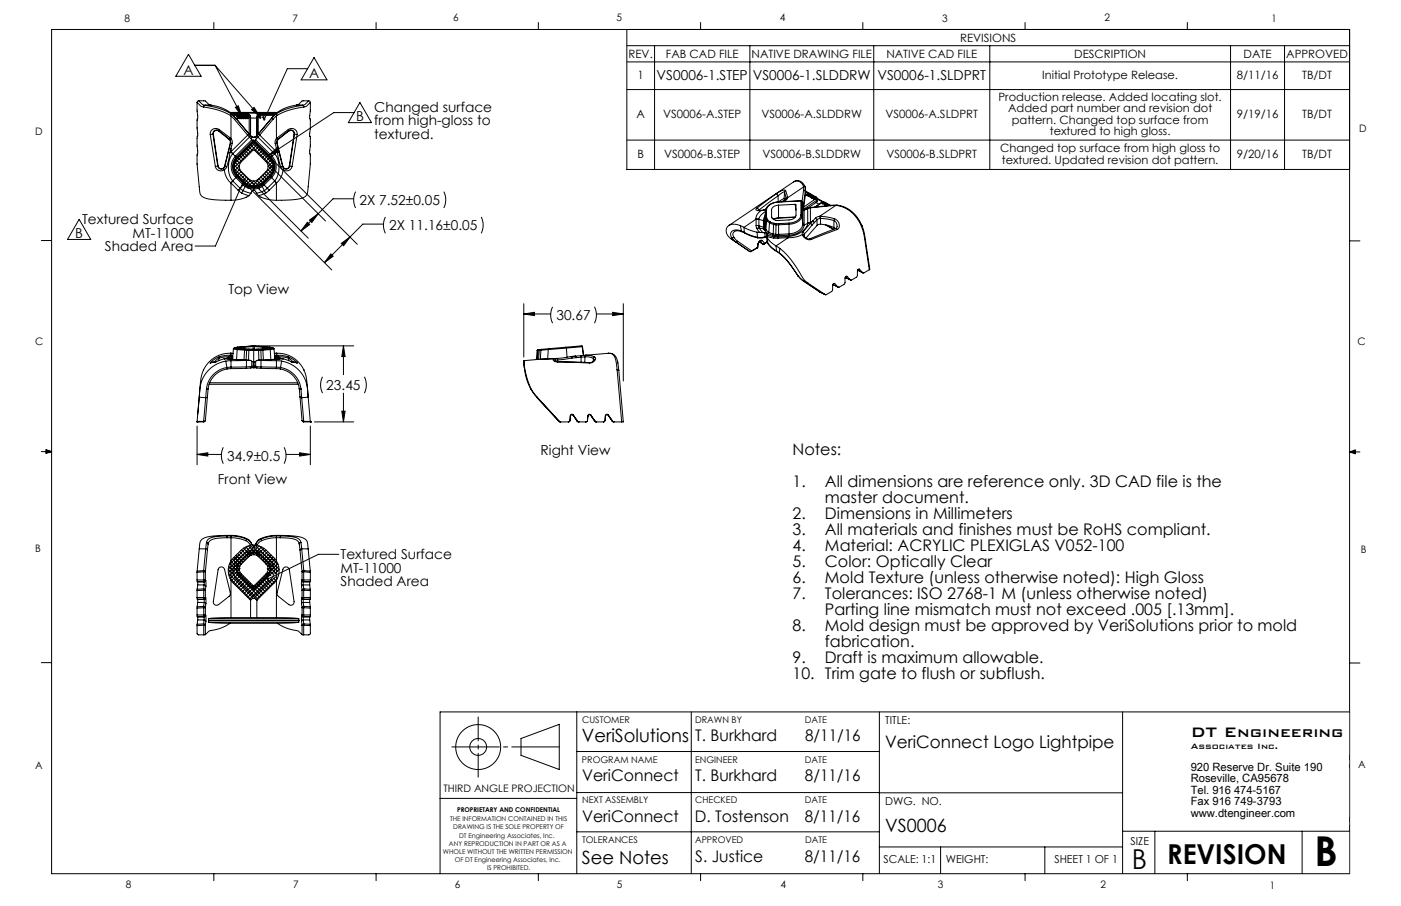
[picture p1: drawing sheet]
<svg xmlns="http://www.w3.org/2000/svg" width="432mm" height="279mm" viewBox="0 0 432 279" stroke-linecap="round" stroke-linejoin="round" font-family="sans-serif">
<defs><g id="words">
<text font-size="12.7" x="405.2" y="267.1">B</text>
<g font-size="8.5">
<text x="348.8" y="268">B</text>
<text x="359.7" y="266.3">REVISION</text>
</g>
<g font-size="5.6">
<text x="367" y="227.2">DT Engineering</text>
<text x="179.3" y="228.9">VeriSolutions</text>
<text x="272.8" y="256.5">VS0006</text>
<text x="179.3" y="266.4">See Notes</text>
</g>
<text font-size="5.3" x="272.8" y="230.8">VeriConnect Logo Lightpipe</text>
<g font-size="4.9">
<text x="244.3" y="140.3">Notes:</text>
<text x="244.3" y="150.2">1.</text>
<text x="254.3" y="150.2">All dimensions are reference only. 3D CAD file is the</text>
<text x="254.3" y="155.2">master document.</text>
<text x="244.3" y="160.1">2.</text>
<text x="254.3" y="160.1">Dimensions in Millimeters</text>
<text x="244.3" y="165">3.</text>
<text x="254.3" y="165">All materials and finishes must be RoHS compliant.</text>
<text x="244.3" y="170">4.</text>
<text x="254.3" y="170">Material: ACRYLIC PLEXIGLAS V052-100</text>
<text x="244.3" y="174.9">5.</text>
<text x="244.3" y="179.9">6.</text>
<text x="254.3" y="174.9">Color: Optically Clear</text>
<text x="254.3" y="179.9">Mold Texture (unless otherwise noted): High Gloss</text>
<text x="244.3" y="184.8">7.</text>
<text x="254.3" y="184.8">Tolerances: ISO 2768-1 M (unless otherwise noted)</text>
<text x="254.3" y="189.7">Parting line mismatch must not exceed .005 [.13mm].</text>
<text x="244.3" y="194.7">8.</text>
<text x="254.3" y="194.7">Mold design must be approved by VeriSolutions prior to mold</text>
<text x="254.3" y="199.6">fabrication.</text>
<text x="244.3" y="204.5">9.</text>
<text x="244.3" y="209.5">10. Trim gate to flush or subflush.</text>
<text x="254.3" y="204.5">Draft is maximum allowable.</text>
<text x="214.3" y="228.4">T. Burkhard</text>
<text x="248.1" y="228.4">8/11/16</text>
<text x="179.4" y="240.9">VeriConnect</text>
<text x="214.2" y="240.9">T. Burkhard</text>
<text x="248.1" y="240.9">8/11/16</text>
<text x="179.4" y="253.6">VeriConnect</text>
<text x="214.2" y="253.6">D. Tostenson</text>
<text x="248" y="253.6">8/11/16</text>
<text x="214.3" y="265.9">S. Justice</text>
<text x="248" y="265.9">8/11/16</text>
</g>
<g font-size="4.2">
<text x="56.5" y="23">A</text>
<text x="95.3" y="24.1">A</text>
<text x="202.4" y="24.6">VS0006-1.STEP</text>
<text x="232" y="24.6">VS0006-1.SLDDRW</text>
<text x="270.4" y="24.6">VS0006-1.SLDPRT</text>
<text x="115.3" y="34.5">Changed surface</text>
<text x="109.8" y="37.3">B</text>
<text x="115.3" y="38.7">from high-gloss to</text>
<text x="115.3" y="42.8">textured.</text>
<text x="110.8" y="63.2">2X 7.52±0.05</text>
<text x="25.3" y="69.1">Textured Surface</text>
<text x="120" y="71">2X 11.16±0.05</text>
<text x="23.2" y="73.3">B</text>
<text x="32.3" y="77.5">Shaded Area</text>
<text x="40.8" y="73.3">MT-11000</text>
<text x="70.4" y="90.7">Top View</text>
<text x="171.5" y="98.7">30.67</text>
<text x="100.6" y="120.3">23.45</text>
<text x="70" y="142.1">34.9±0.5</text>
<text x="166.6" y="140.2">Right View</text>
<text x="67.2" y="149.3">Front View</text>
<text x="104.9" y="172.5">Textured Surface</text>
<text x="104.9" y="176.7">MT-11000</text>
<text x="104.9" y="180.9">Shaded Area</text>
</g>
<g font-size="3.5">
<text x="193.7" y="17.9">REV.</text>
<text x="205.2" y="17.9">FAB CAD FILE</text>
<text x="231.6" y="17.9">NATIVE DRAWING FILE</text>
<text x="273.2" y="17.9">NATIVE CAD FILE</text>
<text x="295.9" y="12.9">REVISIONS</text>
<text x="331.1" y="17.9">DESCRIPTION</text>
<text x="383.3" y="17.9">DATE</text>
<text x="396.4" y="17.9">APPROVED</text>
<text x="196.5" y="24.4">1</text>
<text x="321.2" y="24.4">Initial Prototype Release.</text>
<text x="381.2" y="24.4">8/11/16</text>
<text x="401.3" y="24.4">TB/DT</text>
<text x="307.8" y="31.1">Production release. Added locating slot.</text>
<text x="310.7" y="34.6">Added part number and revision dot</text>
<text x="196.2" y="36.4">A</text>
<text x="204.4" y="36.4">VS0006-A.STEP</text>
<text x="234.7" y="36.4">VS0006-A.SLDDRW</text>
<text x="272.9" y="36.4">VS0006-A.SLDPRT</text>
<text x="311.9" y="38.2">pattern. Changed top surface from</text>
<text x="323.6" y="41.7">textured to high gloss.</text>
<text x="381.2" y="36.4">9/19/16</text>
<text x="401.3" y="36.4">TB/DT</text>
<text x="308.2" y="47">Changed top surface from high gloss to</text>
<text x="196.5" y="48.7">B</text>
<text x="204.7" y="48.7">VS0006-B.STEP</text>
<text x="235" y="48.7">VS0006-B.SLDDRW</text>
<text x="273.2" y="48.7">VS0006-B.SLDPRT</text>
<text x="308.8" y="50.5">textured. Updated revision dot pattern.</text>
<text x="381.2" y="48.7">9/20/16</text>
<text x="401.3" y="48.7">TB/DT</text>
<text x="367" y="237.7">920 Reserve Dr. Suite 190</text>
<text x="367" y="241.2">Roseville, CA95678</text>
<text x="367" y="244.8">Tel. 916 474-5167</text>
<text x="367" y="248.3">Fax 916 749-3793</text>
<text x="367" y="251.8">www.dtengineer.com</text>
</g>
<g font-size="3.4">
<text x="272.8" y="223.3">TITLE:</text>
<text x="272.8" y="248.2">DWG. NO.</text>
<text x="348.4" y="260.7">SIZE</text>
<text x="272.3" y="266.2">SCALE: 1:1</text>
<text x="291.5" y="266.2">WEIGHT:</text>
<text x="325" y="266.2">SHEET 1 OF 1</text>
</g>
<g font-size="3.2">
<text x="38.3" y="6.7">8</text>
<text x="90.2" y="6.7">7</text>
<text x="139.7" y="6.5">6</text>
<text x="190" y="6.5">5</text>
<text x="240.4" y="6.5">4</text>
<text x="290.4" y="6.7">3</text>
<text x="340.4" y="6.5">2</text>
<text x="391.9" y="6.7">1</text>
<text x="10.9" y="41.6">D</text>
<text x="418.9" y="40.7">D</text>
<text x="10.9" y="106.3">C</text>
<text x="418.4" y="106.4">C</text>
<text x="10.8" y="170.2">B</text>
<text x="419.4" y="170.6">B</text>
<text x="367" y="231">Associates Inc.</text>
<text x="10.8" y="237.2">A</text>
<text x="418.6" y="236.8">A</text>
<text x="136.7" y="244.3">THIRD ANGLE PROJECTION</text>
<text x="38.8" y="273.8">8</text>
<text x="90.4" y="273.8">7</text>
<text x="140.2" y="273.8">6</text>
<text x="190.1" y="273.9">5</text>
<text x="240.5" y="273.8">4</text>
<text x="289" y="273.9">3</text>
<text x="339.1" y="273.8">2</text>
<text x="391.4" y="274.1">1</text>
</g>
<g font-size="2.8">
<text x="179.4" y="222.9">CUSTOMER</text>
<text x="214.2" y="222.9">DRAWN BY</text>
<text x="248.1" y="222.9">DATE</text>
<text x="179.3" y="235.2">PROGRAM NAME</text>
<text x="214.3" y="235.2">ENGINEER</text>
<text x="248.1" y="235.2">DATE</text>
<text x="179.4" y="247.6">NEXT ASSEMBLY</text>
<text x="214.3" y="247.6">CHECKED</text>
<text x="248.1" y="247.6">DATE</text>
<text x="179.4" y="259.8">TOLERANCES</text>
<text x="214.2" y="259.9">APPROVED</text>
<text x="248.1" y="259.9">DATE</text>
</g>
<g font-size="2">
<text x="140.9" y="250.6">PROPRIETARY AND CONFIDENTIAL</text>
<text x="138.7" y="253.3">THE INFORMATION CONTAINED IN THIS</text>
<text x="139.7" y="255.8">DRAWING IS THE SOLE PROPERTY OF</text>
<text x="136.5" y="263.4">WHOLE WITHOUT THE WRITTEN PERMISSION</text>
<text x="138.4" y="260.9">ANY REPRODUCTION IN PART OR AS A</text>
<text x="141.5" y="258.3">DT Engineering Associates, Inc.</text>
<text x="140.2" y="265.9">OF DT Engineering Associates, Inc.</text>
<text x="150.1" y="268.4">IS PROHIBITED.</text>
</g>
</g></defs>
<g fill="none" stroke="#000" stroke-width=".31">
<path d="M15.9 9.1h400.1v260.3h-400.1zM58.1 16.8l3.9 6.7h-7.8zM65.9 6.9v2.2M96.8 17.7l4 6.9h-8zM115.9 6.9v2.2M165.9 6.9v2.2M193.2 14.1h222.8M193.2 19.1h222.8M193.2 9.1v43.2h222.8M201.7 14.1v38.2M215.9 6.9v2.2M231.1 14.1v38.2"/>
<path d="M265.9 6.9v2.2M269.3 14.1v38.2M305.1 14.1v38.2M315.9 6.9v2.2M365.9 6.9v2.2M379.3 14.1v38.2M395.9 14.1v38.2M60 20.1h6.3M60.7 31.6l.2 4.5-.2 1.1 .2 4.3-.2 1.1 .2 4.3-.2 3.6 .6 5.5a8.1 8.1 0 0 0 .9 4.5 14.7 14.7 0 0 0 7.8 1.3h1.2M60.7 31.6a2.96 2.96 0 0 0 2 1.4M61.2 31.1l1.2 1.2 .8 .2M61.2 31.1l-.5 .5"/>
<path d="M61.2 31.1h2.1l1.1 1.1 .6 .2M62.7 33l1 .2a21.3 21.3 0 0 1 7.4 2.4M63.2 32.5l1 .1a20 20 0 0 1 7 2.5M63.2 32.5l-.5 .5M65 32.4l3.4 .9 2.5 1.4M65 32.4l-1.8 .1M66.3 20.1l8.2 15.7M66.3 20.1l13.8 15.9M67.5 40l3.5 2.5M67.5 40a1.71 1.71 0 0 0-1.8-.2 1.71 1.71 0 0 0-.9 1.7M67.5 40l-.1 .3M70.9 34.7h14.6"/>
<path d="M70.9 34.7l.3 .2M71.1 35.6l.1 .2M71.2 35.8l1.1 1M71.2 34.9l.3 .3M71.2 34.9v.2M71.2 35.8v6.9M71.2 35.1h.1M71.2 34.9h14M71.2 35.1l-.1 .5M71.2 35.1l1.5 1.4M71.5 35.2l.4 .4M71.9 35.6l.8 .8"/>
<path d="M71.9 35.6h4.3M72.3 36.8l4 4.9M72.5 33.1l.9-.5 1.1 3.2zM72.7 36.5l-.4 .3M72.7 36.5l4 4.8M72.7 36.4v.1M72.7 36.4l4.1 4.9M73 35.8l.3 .6 .3-.6-.3 .8zM73.3 36.6h.1M73.8 35.8l.4 .1h-.4l.4 .4-.2 .3-.3-.2h.4zM75 35.9a.34 .34 0 0 1 .4 .3 .34 .34 0 0 1-.5 .3zM75.6 35.9a.34 .34 0 0 1 .4 .3 .34 .34 0 0 1-.5 .3z"/>
<path d="M76.2 35.2a1 1 0 0 1 1 1M76.2 35.6l.4 .1 .2 .5M76.2 35.2v.4M76.2 35.1a1 1 0 0 1 1 1M76.2 35.1l-4.7 .1M76.2 35.1v.1M76.5 35.8l-.3 .3a.26 .26 0 0 0 0 .4 .26 .26 0 0 0 .4 0l-.3-.4M76.8 36.2v5.1M77.2 36.2h-.4M77.2 36.1v5.7M77.2 36.1v.1M77.2 36.4h2"/>
<path d="M77.5 33.8l.8-.7 1.8 2.9zM79.2 36.1v.1M79.2 36.1v5.6M79.2 36.2h.4M79.2 36.2v5.6M79.6 36.2v5.1M80.2 35.1a1 1 0 0 0-1 1M80.2 35.1l4.7 .1M80.2 35.1v.1M80.2 35.6l-.4 .1-.2 .5M80.2 35.2a1 1 0 0 0-1 1M80.2 35.2v.4"/>
<path d="M80.2 35.6h4.3M83.7 36.5l.4 .3M83.7 36.5l-4 4.8M83.7 36.4v.1M83.7 36.4l-4.1 4.9M84.1 36.8l-4 4.9M84.5 35.6l-.8 .8M84.9 35.1v.1M84.9 35.2l-.4 .4M85.2 35.1l.1 .5M85.2 35.1l-1.5 1.4M85.2 35.8l-1.1 1"/>
<path d="M85.2 34.9l-.3 .2M85.2 34.9v.2M85.2 35.8v6.9M85.3 35.6l-.1 .2M85.5 34.7l-.3 .2M88.8 40a1.71 1.71 0 0 1 1.9-.2 1.71 1.71 0 0 1 .9 1.7M88.8 40l-3.4 2.5M88.8 40l.2 .3M91.4 32.4l1.8 .1M91.4 32.4l-3.4 .9-2.5 1.4M93.2 32.5l-1 .1a19.4 19.4 0 0 0-7 2.5M93.2 32.5l.4 .5"/>
<path d="M93.6 33l-.9 .2a21.3 21.3 0 0 0-7.4 2.4M94.8 21.2h-6.2l-7.2 15.7M95.1 31.1l-1.1 1.2-.8 .2M95.1 31.1l.5 .5M95.1 31.1h-2l-1.1 1.1-.6 .2M95.6 31.6l-.2 4.5 .2 1.1-.2 4.3 .2 1.1-.2 4.3 .2 3.6-.5 5.5a8.1 8.1 0 0 1-.9 4.5 14.7 14.7 0 0 1-7.8 1.3h-1.2M95.6 31.6a2.96 2.96 0 0 1-1.9 1.4M109.1 34.7h-6.2l-20.2 13.3M110.9 31.6l3.6 6.2h-7.2zM193.2 27.6h222.8M64.8 41.5l1.6 9.8M65.6 41.4l-.8 .1"/>
<path d="M65.6 41.4l1.5 9.8M65.8 41.4l1.4 9.8M65.8 41.4h-.2M66.4 51.3a1.72 1.72 0 0 0 2.7 1M67.1 51.2l-.7 .1M67.1 51.2v.1a1.12 1.12 0 0 0 1.8 .6M67.2 51.2a1.01 1.01 0 0 0 1 .9 1.01 1.01 0 0 0 1-.8M67.2 51.2h-.1M67.3 40.4l3.3 2.6M67.3 40.4a1 1 0 0 0-1.1-.1 1 1 0 0 0-.4 1.1M67.4 40.3l3.3 2.6M67.4 40.3a1.13 1.13 0 0 0-1.2-.1 1.13 1.13 0 0 0-.6 1.2"/>
<path d="M67.4 40.3l-.1 .1M68.9 51.9l.2 .4M69.1 52.3l.6 2.1 1.4 2M69.2 51.3h.1M69.3 51.3l.6 .2M69.3 51.3l-.4 .6M69.9 51.5l-.8 .8M70.4 46.9l-1.1 4.4M70.4 46.9l.5 .2M70.6 43l.4 .6v.5M70.7 42.9l-.1 .1M70.7 42.9l.1 .1"/>
<path d="M70.7 45.6l.5 .2M70.8 43l.3 1.1M70.9 47.1l-1 4.4M71 44.1l-1.8 7.2M71 44.1h.1M71 42.5l.2 .2M71 42.5l-.3 .4M71.1 44.1l.5 .2M71.1 44.1l-.7 2.8M71.1 56.4l.1 .1M71.1 46.9l.6 .5M71.1 46.9l-.2 .2"/>
<path d="M71.2 42.7l.3 .6 .1 1M71.2 46.8l.6 .6M71.2 42.7l-.4 .3M71.2 45.8l-.3 1.3M71.2 46.8l-.1 .1M71.2 45.8v1M71.2 56.5v5.3M71.2 56.5l2.2 2.2M71.6 44.3l-.4 1.5M71.7 55.8l-.6 .6M71.7 55.8l.1 .1M71.7 47.4a7.2 7.2 0 0 0 0 8.4"/>
<path d="M71.7 47.4l.8 .8M71.8 47.4h-.1M71.8 55.9l-.6 .6M71.8 55.9l2.2 2.2M72 51.8l5.8 5.8M72 50.7l6.9 6.9M72.3 49.8l1.5 1.5M72.5 53.4l2.1 2.2M72.5 48.2a4.7 4.7 0 0 0 .1 6.5M72.5 48.2l.3 .3M72.6 54.7l.1 .1M72.6 48.1l-.1 .1"/>
<path d="M72.6 48.1l.3 .3M72.7 49.1l1.3 1.3M72.7 54.8l-1 1M72.7 54.8l2.2 2.2M72.8 48.5a4.3 4.3 0 0 0 .1 5.9M72.9 54.4l-.3 .3M72.9 54.4l2.3 2.3M72.9 48.4l-.1 .1M72.9 48.4l.2 .2M73 54.5l-.3 .3M73.1 48.6l.2 .2M73.1 48.6a4 4 0 0 0 0 5.6"/>
<path d="M73.1 54.2l2.3 2.3M73.1 54.2l-.2 .2M73.2 48.5l1.3 1.3M73.3 54l-.2 .2M73.3 54l2.3 2.3M73.3 48.8a3.7 3.7 0 0 0 0 5.2M73.4 58.7l1.1 .8M73.8 48l1.2 1.2M73.8 51.2l-1.6 1.6M73.9 52.2l-1.3 1.3M74 58.1l-.6 .6M74 58.1l.9 .7"/>
<path d="M74.3 47.4l1.3 1.3M74.3 52.9l-1.2 1.3M74.4 49.9l3.8-3.7 3.8 3.7a2.15 2.15 0 0 1 0 3l-2.3 2.3a2.18 2.18 0 0 1-3 0l-2.3-2.3a2.15 2.15 0 0 1 0-3zM74.5 59.5l2.2 .9M74.9 46.8l1.3 1.3M74.9 57h.1M74.9 58.8l-.4 .7M74.9 58.8l2.4 .8M74.9 58.8h.1M74.9 53.4l-1.3 1.3M75 57l.6 .5M75 57l-1 1.1"/>
<path d="M75.2 56.7l.1 .1M75.2 56.7l-.3 .3M75.2 55.6l-8.8 20.3h-6.3M75.3 56.8l.5 .4M75.3 56.8l-.3 .2M75.4 56.5l.6 .5M75.4 56.5l-.2 .2M75.4 46.3l1.3 1.3M75.5 54l-1.3 1.3M75.6 57.5l-.7 1.3M75.6 57.5h.1M75.6 57.5v.1"/>
<path d="M75.6 56.3l-.2 .2M75.6 56.3l.6 .5M75.6 57.6l.8 .4M75.8 57.2h.1M75.8 57.2l-.2 .3M75.8 57.2l.8 .4M75.8 57.2l-.2 .4M76 45.7l1.3 1.3M76 57l.7 .3M76 57l-.2 .2M76 54.6l-.9 .9M76.2 56.8l.6 .3"/>
<path d="M76.2 56.8l-.2 .2M76.3 57.4l25.9 25.8M76.3 41.7l-5.1 5.1M76.3 41.7l.6 .6M76.4 58l1.8 .3M76.6 45.2l1.2 1.2M76.6 57.6l1.6 .3M76.6 57.6l-.2 .4M76.6 55.1l-1.2 1.2 .7 .8M76.7 57.3l1.5 .3M76.7 57.3l-.1 .3M76.7 41.3l-.4 .4"/>
<path d="M76.7 41.3l.4 .5M76.8 41.3l.4 .5M76.8 57.1l1.4 .3M76.8 57.1l-.1 .2M76.9 42.3l-5.1 5.1M76.9 42.3l.7 .8M77.1 44.6l7.3 7.3M77.1 41.8l-.2 .5M77.1 41.8l.4 .4M77.2 41.7v.1M77.2 55.6l-1.3 1.3M77.2 41.8l.3 .3"/>
<path d="M77.3 59.6l-.6 .8M77.3 59.6l.3-.5a.69 .69 0 0 1 1.2 0l.2 .5M77.5 42.2l-.2 .6M77.5 42.2l.4 .2M77.5 42.1l.4 .2M77.5 42.1v.1M77.6 56.1l17.4 17.4M77.6 43.1l-5 5M77.6 43.1l.3 .3M77.7 44l6.7 6.7-6.9 6.9M77.9 43.4l-5 5M77.9 42.4h.6"/>
<path d="M77.9 42.3v.1M77.9 42.3h.6M78 43.7l.2 .3M78 43.7h.4M78 43.3v.4M78 43.7l-4.9 4.9M78 43.3l-.1 .1M78.1 55.8l-1.5 1.5M78.2 44h.1M78.2 44l-4.9 4.8M78.2 43.2l-.2 .1M78.2 57.4v.2"/>
<path d="M78.2 57.6v.3M78.2 57.9v.4M78.2 43.2h.1M78.2 58.3v.4M78.2 43.2l.2 .1M78.2 44l4.9 4.8M78.2 55.8l1.5 1.5M78.4 43.7l-.2 .3M78.4 43.7l4.9 4.9M78.4 43.3v.4M78.4 43.3l5.1 5.1M78.5 42.3v.1"/>
<path d="M78.7 44l-6.7 6.7M78.8 43.1l5 5M78.8 43.1l-.3 .3M78.8 42.2l.3 .6M78.8 42.2l-.3 .2M78.8 42.1l-.3 .2M78.8 42.1v.1M79 59.6l.7 .8M79.1 42.8l-.3 .3M79.1 41.8l-.3 .3M79.1 55.6l1.4 1.3M79.2 41.7l-.1 .1"/>
<path d="M79.2 41.7v.1M79.3 41.8l.2 .5M79.3 41.8l-.5 .4M79.3 44.6l-7.3 7.3M79.5 42.3l5.1 5.1M79.5 42.3l-.4 .5M79.6 57.1l-1.4 .3M79.6 57.1l.1 .2M79.6 41.3l-.4 .5M79.7 41.3l.4 .4M79.7 41.3l-.4 .5M79.7 57.3l-1.5 .3"/>
<path d="M79.7 57.3l.1 .3M79.8 55.1l1.3 1.3M79.8 57.6l-1.6 .3M79.8 57.6l.1 .4M79.8 45.2l-1.3 1.2M79.9 58l-1.7 .3M80.1 41.7l5.1 5.1M80.1 41.7l-.6 .6M80.2 56.8l-.6 .3M80.2 56.8l.2 .2M80.4 54.6l1.2 1.2M80.4 57l-.7 .3"/>
<path d="M80.4 57l.1 .2M80.4 45.7l-1.3 1.3M80.5 57.2l-.7 .4M80.5 57.2l.2 .4M80.6 57.2h-.1M80.6 57.2l.2 .3M80.7 57.6l-.8 .4M80.8 56.3l-.6 .5M80.8 56.3l.2 .2M80.8 57.5l-.1 .1M80.8 57.5h.1M80.8 57.5l.7 1.3"/>
<path d="M80.9 54l1.3 1.3M81 46.3l-1.3 1.3M81 56.5l-.6 .5M81 56.5l.2 .2M81.1 56.8l-.5 .4M81.1 56.8l.3 .2M81.2 56.7l-.1 .1M81.2 56.7l.3 .3M81.4 57l-.6 .5M81.4 57l1 1.1M81.5 53.4l1.3 1.3M81.5 58.8h.1"/>
<path d="M81.5 58.8l.4 .7M81.5 58.8l-2.5 .8M81.5 57h-.1M81.5 46.8l-1.3 1.3M81.9 59.5l-2.2 .9M82 52.9l1.3 1.3M82.1 47.4l-1.3 1.3M82.4 58.1l.6 .6M82.4 58.1l-.9 .7M82.5 52.2l1.3 1.3M82.6 51.2l1.6 1.6M82.6 48l-1.2 1.2"/>
<path d="M82.7 48l2.5-2.2 .5 .8zM82.9 50.8l17.4 17.3M83 58.7l-1.1 .8M83.1 48.8a3.7 3.7 0 0 1 0 5.2M83.1 54l.2 .2M83.1 54l-2.3 2.3M83.2 48.5l-1.3 1.3M83.3 54.2l.2 .2M83.3 54.2l-2.3 2.3M83.3 48.6l-.2 .2M83.3 48.6a4 4 0 0 1 0 5.6M83.4 54.5l.3 .3"/>
<path d="M83.4 54.5l-2.2 2.2M83.5 48.4l.1 .1M83.5 48.4l-.2 .2M83.5 54.4l.3 .3M83.5 54.4l-.1 .1M83.6 48.5a4.3 4.3 0 0 1-.1 5.9M83.7 54.8l1 1M83.7 54.8l-2.2 2.2M83.7 49.1l-1.3 1.3M83.8 48.1l.1 .1M83.8 48.1l-.3 .3M83.8 54.7l-.1 .1"/>
<path d="M83.9 48.2a4.7 4.7 0 0 1-.1 6.5M83.9 48.2l-.3 .3M83.9 53.4l-3.6 3.7M84.1 49.8l-1.5 1.5M84.2 49.5l25.9 25.8M84.4 51.8l-5.8 5.8M84.6 47.4h.1M84.6 55.9l.6 .6M84.6 55.9l-2.2 2.2M84.7 47.4a7.2 7.2 0 0 1 0 8.4M84.7 47.4l-.8 .8M84.7 55.8l.6 .6"/>
<path d="M84.7 55.8l-.1 .1M84.8 44.3l.4 1.5M85.2 42.7l-.4 .9v.7M85.2 46.8l-.6 .6M85.2 42.7l.4 .3M85.2 45.8l.3 1.3M85.2 46.8l.1 .1M85.2 45.8v1M85.2 56.5v5.3M85.2 56.5l-2.2 2.2M85.3 46.9l-.6 .5M85.3 46.9l.2 .2"/>
<path d="M85.3 56.4l-.1 .1M85.3 44.1l-.5 .2M85.3 44.1l.7 2.8M85.4 42.5l-.2 .2M85.4 42.5l.3 .4M85.4 44.1l1.8 7.2M85.4 44.1h-.1M85.5 47.1l1 4.4M85.6 43l-.3 1.1M85.7 45.6l-.5 .2M85.7 42.9l.1 .1M85.7 42.9l-.1 .1"/>
<path d="M85.8 43l-.4 .6v.5M86 46.9l1.1 4.4M86 46.9l-.5 .2M86.5 51.5l.7 .8M87.1 51.3l-.6 .2M87.1 51.3l.4 .6M87.2 51.3h-.1M87.2 52.3l-.5 2.1-1.4 2M87.5 51.9l-.3 .4M89 40.3l-3.3 2.6M89 40.3a1.13 1.13 0 0 1 1.2-.1 1.13 1.13 0 0 1 .6 1.2M89 40.3v.1"/>
<path d="M89 40.4l-3.2 2.6M89 40.4a1 1 0 0 1 1.2-.1 1 1 0 0 1 .4 1.1M89.2 51.2a1.01 1.01 0 0 1-1 .9 1.01 1.01 0 0 1-1-.8M89.2 51.2h.1M89.3 51.2v.1a1.12 1.12 0 0 1-1.8 .6M89.3 51.2l.7 .1M90 51.3a1.72 1.72 0 0 1-2.8 1M90.6 41.4l-1.4 9.8M90.6 41.4h.2M90.8 41.4l.8 .1M90.8 41.4l-1.5 9.8M91.6 41.5l-1.6 9.8"/>
<path d="M109.6 59.1l-.6 2.4 .1 1.3 .5 1.3M136.8 59.1l.6 2.4-.1 1.3-.5 1.3M193.2 43.2h222.8M239.1 59.8l-5.8 4.4M239.1 59.8l.4 .1 .3 .5M241.8 59.2l.5 2M241.8 59.2l-.8 .3-1.2 .9M241.8 59.2l-.1 2.1M242.1 58.8l.6 2M242.1 58.8a3.3 3.3 0 0 0-3 1M242.1 58.8l-.3 .4M244.7 56a2.38 2.38 0 0 1 3.4 1.6"/>
<path d="M247.7 58.6l.5 .4M247.7 58.6l-.5 3.8M247.7 57.6v1M247.7 57.6l-5 3.4M247.7 57.5a.46 .46 0 0 1 .5 .2 .46 .46 0 0 1 0 .4M247.7 57.5a2.1 2.1 0 0 0-3.1-1.4l-20 13.5M247.7 57.5v.1M248.2 59l-.5 4M248.2 59l.1 .8M248.2 58.1v.1M248.2 58.2v.8M248.2 58.2l.1 .8"/>
<path d="M248.3 59.8l-.6 4M248.3 58.9l3.3 1.9M248.3 59v.1M248.3 59.1v.7M248.3 59.1l3 1.7M249 59.6l-.2 .4M249 59.6l-.4 .5M249 59.6l-.3 .4M249.4 59.8v.2M249.4 59.9l-.8 .2M249.4 59.8l-.8 .3M249.4 59.8l-.7 .2"/>
<path d="M249.6 60v.1M249.6 60l-.3 .3M249.6 60l.1 .2M12.7 74.2h3.2M24.4 67.6l3.6 6.2h-7.2zM76.7 60.4a8.4 8.4 0 0 1-5.5 1.4M79.7 60.4a8.4 8.4 0 0 0 5.5 1.4M94.7 68.5l.8 .7-2.7 2zM95.4 67.9l2.7-2-2 2.7zM102 78.3l.7 .7-2.7 2zM105.2 75.1l2.7-2-2 2.7zM109 61.3h-6.3l-9.9 9.9"/>
<path d="M118.2 69.1h-6.4l-11.8 11.9M118.8 66.9l-.6 2.4 .1 1.3 .5 1.4M148.3 66.9l.6 2.4-.1 1.3-.5 1.4M225.3 73.6l5.7 3.9M225.3 73.6l1.4 1M225.5 73.3h.1M225.5 73.3l1.2 1.3M226.2 73.2l1.2 1.2M226.2 73.2l-.7 .1M226.4 71.4a2.77 2.77 0 0 1 2.3 .1M226.4 71.4a1.23 1.23 0 0 0-.2 1.8M226.7 74.6l4.3 2.9"/>
<path d="M227.4 74.4l4.2 3M227.4 74.4l-.7 .2M228.2 69.6l1.1 .5M228.2 69.6a2.96 2.96 0 0 0-4.3 .9 2.81 2.81 0 0 0 1.4 3.1M228.2 69.6l.3 1.6M228.5 71.2l-.6-.2a1.95 1.95 0 0 0-2.7 1.1l.3 1.2M228.5 71.2l.9 .5M228.5 71.2l.2 .3M228.7 71.5l.8 .4M229.3 70.1l1.9 .9 2.1 .6M229.3 70.1l.1 1.6M229.4 71.7l1.9 .9 2.2 .6"/>
<path d="M229.4 71.7l.1 .2M229.5 71.9l2.2 .9 1.8 .5M231 77.5l.5 .1M231.6 77.4l-.6 .1M231.6 77.4l-.1 .2M233 67.5v.1M233 67.5l.9 .1M233 67.6l.9 .1M233 67.6l-3.7 2.5M233 67.6v1.9M233 69.5l.2 .9M233 69.5l.9 .1"/>
<path d="M233.2 70.4l1 1.3M233.3 64.2l-.3 .4 .1 .2 1.4 .1M233.3 64.2l.4 .2 .2 .4M233.3 76.5l-1.8 1.1M233.3 71.6l.9 .1M233.3 71.6l.2 1.6M233.4 76.3l-1.8 1.1M233.4 76.3l-.1 .2M233.5 73.2v.1M233.5 64.8l1 .1M233.6 76.2l-.3 .3M233.6 76.2l-.2 .1"/>
<path d="M233.6 75.3l-.2 1M233.7 75.1l-.1 1.1M233.7 75.1l-.1 .2M233.9 64.8l-.1 .1M233.9 64.8v.1M233.9 67.7v1.9M233.9 67.6v.1M233.9 67.6l1.4 .5M233.9 69.6l.1 .8M233.9 69.6l1.4 .5M234 70.4l1.2 1.3M234 70.4h-.8"/>
<path d="M234 70.4h.1M234 70.4l1.4 .2M234 74.6l1 .6M234.2 71.7h1M234.3 74.3l.7 .9M234.3 74.3l-.6 .8M234.5 64.9l-1.3 1.5-.2 1.1M234.5 64.9h.1M234.9 74.2l.8 .8M234.9 74.2a1.17 1.17 0 0 0-1.3 1.1M234.9 74.2l-.6 .1M235 75.2h.1"/>
<path d="M235 75.2h.6M235.2 71.7l.5 .1M235.3 68v.1M235.3 68.1v1.9M235.3 70v.1M235.3 70.1l.1 .5M235.4 70.6h.1M235.4 70.6l.3 .5M235.4 64.7l.2 .1M235.4 64.7l-.9 .2M235.6 64.8l-1.1 .1M235.7 75l-.7 .2"/>
<path d="M235.7 75l-.1 .2M235.7 67.9l-.4 .2M235.7 67.8l-.4 .2M235.7 67.9v1.9M235.7 67.8v.1M235.7 71.1l1 .9M235.7 69.8v.1M235.7 69.8l-.4 .2M235.7 69.9l.1 .4M235.7 69.9l-.4 .2M235.7 71.8l.6 .2M235.7 71.8l.1 1.2"/>
<path d="M235.7 67.4v.4M235.8 70.3v.1M235.8 70.3l-.4 .3M235.8 73.2l-2.3 .1M235.8 70.4l.2 .4M235.8 70.4l-.4 .2M235.8 66.6l-.5 1.4M235.8 73l-2.3 .2M235.8 73v.2M236 65.2l-1.4 1.1-.7 1.3M236 65v2M236 67l.1 .5"/>
<path d="M236 67l-.3 2.8M236 64.8v.2M236 64.8v-.1l-.3 3.1M236 64.7l-.4 .1M236 70.8l1 .8M236 70.8l-.3 .3M236.1 67.5l.2 .5M236.1 67.5l-.3 2.9M236.1 64.4l-.7 .3M236.2 64.8l-.2 .2M236.2 64.8l.1 2M236.3 66.8l-.3 .2"/>
<path d="M236.3 66.8v.5M236.3 72.8l.3 2.2M236.3 72.9l2.1 .5M236.3 72.9l.2 .5M236.3 72h.1M236.3 72v.5M236.3 73h-.5M236.3 68l.9 .7M236.3 68l-.3 2.8M236.3 73.2h-.5M236.3 67.3l.2 .4M236.3 67.3l-.2 .2"/>
<path d="M236.4 72.4l2.3 .7M236.4 72.4l-.1 .5M236.4 72l.1 .1M236.4 74.4l.3 .7M236.4 74.6l-.7 .4M236.5 74.7l-.9 .5M236.5 72.1l.1 .1-.2 .2M236.5 72.1v.2M236.5 73.4l1.1 1.3 1.6 1.1M236.5 73.4l.1 1.6M236.5 67.7l.8 .7M236.5 67.7l-.2 .3"/>
<path d="M236.6 75l1.2 1.3 1.5 1.1M236.6 75l.1 .1M236.7 75.1l1.3 1.5 1.4 1M236.7 72l1.5 .5M236.7 72h-.3M237 71.6l1.3 .5M237 71.6l-.3 .4M237.2 68.7l-.2 2.9M237.2 68.7l1.2 .5M237.3 68.4l1.2 .5M237.3 68.4l-.1 .3M238.2 72.5l.8 .2"/>
<path d="M238.3 72.1l.8 .2M238.3 72.1l-.1 .4M238.4 69.2l-.1 2.9M238.4 69.2l.8 .1M238.4 73.4h1.4M238.5 68.9l.7 .1M238.5 68.9l-.1 .3M238.7 73.1l-.3 .3M238.7 73.1h1.1M238.7 73.1h.1M239 72.7h.1M239.1 72.7h.8"/>
<path d="M239.1 72.7l-.4 .4M239.1 72.7h.1M239.1 72.3h.1M239.1 72.3l-.1 .4M239.2 69.3h.8M239.2 69.3l-.1 3M239.2 72.3h.7M239.2 72.3l-.1 .4M239.2 75.8l1.1 .8M239.2 75.8l.1 1.6M239.2 69h.8M239.2 69v.3"/>
<path d="M239.3 77.4l.9 .6M239.3 77.4l.1 .2M239.4 77.6l.9 .6M239.8 60.4l-5.9 4.4M239.8 60.4l.1 1.9M239.8 73.1v.3M239.9 72.3v.4M239.9 72.7l-.1 .4M239.9 62.3a3.6 3.6 0 0 0-3.7 2.5M239.9 62.3h.1M239.9 62.3a3.9 3.9 0 0 0-3.9 2.5M239.9 67.2l-1.6 .4"/>
<path d="M239.9 67.2l.1 .1M240 63.3l-.1 3.9M240 69v.3M240 67.3l-1.6 .3M240 72.3h-.1M240 72.3v.4M240 69.3v3M240 72.7h-.1M240.2 78a30.9 30.9 0 0 1 5.9 7.2M240.2 78l.1 .2M240.3 78.2a30.8 30.8 0 0 1 5.7 6.9M240.3 76.6a31.3 31.3 0 0 1 7.4 9.5l1.3 1.2"/>
<path d="M240.3 76.6l-.1 1.4M241.7 61.3l-1.7 .9M241.7 61.3l.2 .5M241.8 61.8l.1 .1M241.8 61.8l-1 .4M241.9 61.9l-.7 .3M242.3 61.2v.2M242.3 61.2v.1M242.3 61.3h.1M242.3 61.3l-.5 .5M242.7 60.8v.2M242.7 60.8l-.4 .4"/>
<path d="M242.7 61l-.8 .9M242.7 61l-.4 .3M242.9 73.3h.1M242.9 73.3l-3.7 2.5M242.9 73.3l-3.1 .1M242.9 72.9v.4M242.9 72.9l-3.1 .2M243 72.9v.4M243 72.9h-.1M243.1 72.1v.4M243.1 72.1l-3.1 .2M243.1 72.5l-.1 .4"/>
<path d="M243.1 72.5l-3.1 .2M243.2 68.8v.4M243.2 68.8l-3.2 .2M243.2 72.1v.4M243.2 72.1h-.1M243.2 69.2l-3.2 .1M243.2 69.2v2.9M243.2 72.5h-.1M245 63l.3 .2v3.2a1.94 1.94 0 0 1-2.1 1.4l-3.2 .2a1.82 1.82 0 0 1-2.2-1.3v-2a1.98 1.98 0 0 1 2.2-1.4M245 63l-5 .3M245 63l.3 1.8M245.1 67l-5.1 .3"/>
<path d="M245.1 66.9l-5.2 .3M246.8 62l-6.9 .3M246.8 62h.1M246.8 61.9l.3 .3M246.8 61.9v.1M246.8 61.9l-6.9 .4M246.8 62l.3 .2M246.8 62l.1 4.3M246.9 66.3a3.4 3.4 0 0 1-3.7 2.5M246.9 66.3l.3 .2M247.1 62.2l.3 2.4M247.1 62.2l.1 4.3"/>
<path d="M247.2 66.5a3.6 3.6 0 0 1-4 2.7M247.2 66.5l.2 2.6M247.2 62.6l.5 .4M247.3 63.3l.3 .2M247.3 72.3l-1.8 .7-2.5 .3M247.3 72.3a2.3 2.3 0 0 0 2.7 1.6M247.3 72.3l.5 .3M247.3 63.9l.3 .2M247.4 71.6l-.1 .7M247.4 71.6l.5 .6M247.4 64.6v.1M247.4 64.7l.4 .2"/>
<path d="M247.4 64.7v4.4M247.4 64.7h.1M247.4 69.2a4 4 0 0 1-4.2 2.9M247.4 69.2l.4 .2M247.4 69.1v.1M247.4 69.1l.4 .2M247.6 64.1a.44 .44 0 0 0 .2 .5 .44 .44 0 0 0 .5-.1M247.6 63.5v.6M247.7 63l-.1 .5M247.8 72.6l.7 .8 1.1 .2M247.8 64.9v4.4M247.8 69.4a4.3 4.3 0 0 1-4.6 3.1"/>
<path d="M247.8 69.3v.1M247.9 72.2l-.1 .3M247.9 72.2l.1 .8M248.4 64.5l-.1 .1M248.6 60.1h.1M248.9 64.3v4.5M248.9 64.3l-1.1 .6M248.9 68.9a6.1 6.1 0 0 1-5.9 4M248.9 68.9l-1.1 .5M248.9 68.8v.1M249 60.2v.2M249 64.2l-.1 .1"/>
<path d="M249 64.2l-.7 .3M249 60.1v.2M249 60.1l.1 .1M249 60.3v.1M249.1 60.2h.2M249.1 60.2h.1M249.3 60v.2M249.3 60l.4 .1M249.3 60v.1M249.3 60.1v.1M249.3 60.2h.1M249.3 60.3h-.3"/>
<path d="M249.3 60.3l.1 .3M249.4 60.6v.1M249.4 60.2l-.4 .2M249.4 60v.1M249.4 60l.2 .1M249.5 60.3l.5-.1-.1 .3M249.5 60.3l-.1 .3M249.6 60.1h.1M249.6 60.4l-.1 .1M249.6 60.3v.1M249.6 73.6l.4 .3M249.7 60.1v.1"/>
<path d="M249.7 60v.2M249.7 64l-.7 .2M249.8 64.1v4.6M249.8 64.1l-.9 .2M249.8 68.7l-.9 .1M249.8 68.7h.1M249.8 68.7l-.9 .2M249.8 68.7v.2M249.8 60.7l.1 .2M249.8 68.9l-2.4 2.7M249.8 68.9l.5 .5M249.9 60.8v.1"/>
<path d="M249.9 60.6l-.5 .1M249.9 60.5l-.5 .1M249.9 60.5v.1M250 60.2l-.4 .4-.1-.1 .1-.2M250 60.2l-.4 .1M250 60.3h.1M250 60.3l-.4 .1M250 60.2v.1M250 60.5l.5-.1-.1 .3M250 60.5l-.1 .3M250 60.5l-.1 .3 .4-.1M250 60.6l-.1 .1"/>
<path d="M250 60.5v.1M250.1 60.3l-.1 .2M250.2 61v.1M250.2 61.1l.1 .1M250.3 69.4l-2.4 2.8M250.3 61.1v.1M250.3 60.8l-.4 .1M250.4 60.7l-.5 .1M250.4 60.7v.1M250.4 60.5l-.1 .2M250.4 60.5h-.4M250.4 60.5v.1"/>
<path d="M250.4 60.5l-.4 .1M250.4 60.5h.1M250.5 60.8l-.1 .2M250.5 60.9l-.2 .1M250.5 60.8v.1M250.5 68.2l-.7 .7M250.5 68.2l.5 .5M250.5 68.2l-.7 .5M250.5 60.6v.1M250.5 60.5v.1M250.7 61.2l.1 .2M250.8 61.3v.1"/>
<path d="M250.8 61.1l-.5 .1M250.8 61l.2-.3-.3-.1-.4 .5M250.8 61l-.5 .1M250.8 61v.1M250.8 61.1v.2M250.8 61.2v.1M250.8 61.1v.1M250.8 60.7l-.4 .3M250.8 60.7l-.3 .1M250.8 60.8h.1M250.8 60.8l-.3 .1M250.8 60.7v.1"/>
<path d="M251 68.7l-.7 .7M251 60.8l-.2 .3M251 61.1l.1 .2M251 61.1h-.2M251 61.2h-.2M251 61.2l.1 .1M251 61.1v.1M251 61.1h.1M251.1 61.3h-.3M251.1 61.1v.2M251.1 61.4h-.3M251.1 61.3v.1"/>
<path d="M251.2 61.2l-.1 .2M251.3 67.3l.5 .5M251.3 67.3l-.8 .9M251.3 60.8l.2 .3-.2 .3M251.3 61.4l.3 .4M251.3 61.4l-3.6 2.4M251.4 61l-.6 .1v.2M251.4 61l-.3 .1M251.4 61l-.4 .1M251.5 62.5l.9 .5M251.6 60.8l.3 .5M251.6 60.8h-.3"/>
<path d="M251.6 61.8l-3.9 2.7v-.7M251.6 61.8l.1 .5M251.7 62.3l-2.9 2M251.8 67.8l-.8 .9M251.8 67.8l.1 1.7M251.9 69.5l-3.5 3.9M251.9 61.2l1.9 1.1M251.9 61.3l.1 .6-.3 .4M251.9 61.3l-.3 .5M251.9 61.4l1.7 .9M252.6 66.7l-1.3 .6M252.6 66.7l.1 .7"/>
<path d="M252.7 67.4l-.9 .4M252.9 69.1l2.5 .5 1.6 .6M252.9 69.1l-1 .4M252.9 67.4l4.1 .6M252.9 67.4h-.2M252.9 67.4v1.7M252.9 66.7l4.3 .8M252.9 66.7h-.3M252.9 66.7v.7M253.1 62.5h.2M253.1 62.5l-2 1.3M253.3 62.5l-1.9 1.3"/>
<path d="M254 62.7l-.3 .2-.2-.2M254.2 62.5h-.9M254.2 62.5l1.5 .9M254.4 69.3l2.4 1.4M254.4 62.4l-.8-.1-.5 .2M254.4 62.4l-.2 .1M254.4 62.4l1.6 .9M254.7 63.1l-.3 .2-.2-.2M254.8 69.4l2.2 1.3M256 63.3l-6.2 .8M256 63.3v.1M256 63.4l-6.2 .7"/>
<path d="M257 70.2l.5 .3M257 68a1.51 1.51 0 0 1 .7 2.4M257 68v2.2M257.2 67.5a1.96 1.96 0 0 1 .9 3.3M257.2 67.5l-.2 .5M257.6 63.4h-1.6M257.6 63.4l-5 3.3M257.7 70.4l-8.1 3.2M257.7 70.4l.4 .4M257.7 63.3l-.1 .1M257.7 63.3a9.8 9.8 0 0 1 7.8 6.6M258 63.3h-2"/>
<path d="M258 63.3a9.7 9.7 0 0 1 7.7 6.3M258 63.3h-.3M258.1 70.8l-8.1 3.1M265.5 69.9l.8 2.4 1.6 10.9M265.7 69.6h.1M265.7 69.7l.8 3 1.6 10.3-.2 .2M265.7 69.6l-.2 .3M416 74.3h3.1M161.4 96.8l3.3-.5v1zM161.4 93.7v16.4M161.4 96.8h8.3M170.3 94.6l-.6 2.4 .2 1.4 .4 1.3"/>
<path d="M183.2 94.6l.6 2.4-.1 1.4-.5 1.3M183.8 96.8h8.3M188.8 96.3l3.3 .5-3.3 .5zM192.1 93.7v23.8M246 85.1l.1 .1M246 85.1l1.6 1.5M246.1 85.2h.1M246.1 85.2l1.5 1.5M247.6 86.6v.1M247.6 86.6l5.2 3.5M247.6 86.7l5.2 3.4M247.6 86.7l1.4 .6"/>
<path d="M249 87.3l5.4 3.6M252.8 90.1h.1M252.8 90.1l1.6 .8M252.9 90.1l1.5 .8M256.7 87.7h.1M256.7 87.7l.1 .1M256.8 87.8l1.6 .8M257.1 87.4h.2M257.3 87.4h-.4l-.2 .4-.2 2-2.1 1.1M260.5 85.5h.1M260.5 85.5l.1 .1M260.5 85.5l.2 .1"/>
<path d="M260.6 85.6h.1M260.6 85.6l1.6 .8M261 85.2h.1M261.1 85.2h-.3l-.3 .4-.1 1.7-.3 .4-1.7 .9-1.1-1.2M264.3 83.3h.1M264.4 83.3l.1 .1M264.5 83.4l1.5 .8M264.8 83h.1M264.9 83h-.3l-.3 .4-.2 2-1.7 1-.3-.1-1-1.1M264.9 83l1.2 1.2 1.8-1M62.7 114.1a14.6 14.6 0 0 0-1.1 6.5l-.6 7.1M62.7 114.1h.1"/>
<path d="M63.6 120l-.2 2.7M63.6 120h.1M64.2 119.8l-.6 .2M64.2 119.8l-.3 2.6M64.4 118.5h27.5M64.6 118h27.2M66.4 111.6l-1.6 .4M66.5 111.6l-1.7 .4M66.6 111.6h-.2M66.8 111.5l-.4 .1M66.8 111.5l-.3 .1M67.4 110.5l-1.3 1.1"/>
<path d="M67.4 110.5v.7M67.5 110.1l-1.5 .8-1.2 1.1M67.5 110.1l-.1 .4M69.1 110.6h.1M69.1 110.6l-2.3 .9M69.1 110.6l2 .2M69.6 111.4a9.8 9.8 0 0 0-8.1 10.4l-.1 .7M69.6 111.4l.3 1.9M69.7 110.5l-.6 .1M69.9 110.5l-.8 .1M69.9 110.5h-.2M69.9 113.3a7.5 7.5 0 0 0-6.3 6.7"/>
<path d="M69.9 113.3l.1 .5M70 113.8a7 7 0 0 0-5.8 6M70.1 110.7l1.1 .1M70.6 110l-3.2 .5M70.9 110l-1.2 .5M70.9 110l-1 .5M71 109.6l-.3 .4 .3-.1M71 109.6h.2M71 109.6h-1.4l-2.1 .5M71.1 108.9h.1M71.1 108.9a8.9 8.9 0 0 0-8.4 5.2M71.1 108.9l.1 .1"/>
<path d="M71.1 108.9l.7 .1h-.6M71.1 110.8h.1M71.1 110.8h.3M71.1 109.9l.6 .3-1.3 .5M71.1 109.9l-.2 .1M71.2 113.2l-1.3 .1M71.2 110.8h.2M71.2 109.9h-.1M71.2 109.8l-.3 .2M71.2 109.6l.4 .1M71.2 113.2v.5M71.2 109.9l.5 .2"/>
<path d="M71.2 109.8l-.2 .1M71.2 109.6l-.4 .3M71.2 110.8l2.4 .2M71.2 109v.6M71.2 109.8v.1M71.2 110.8v2.4M71.2 113.7l-1.2 .1M71.6 109.7l-.6 .2M71.6 109.7l-.4 .1M71.7 109.9h-.5M71.9 107.6l-.2 3.2M72 107.6l1.1 .2"/>
<path d="M73.1 107.8l2.3 .2M73.1 107.8l-.2 3.1M73.3 107.1h.1M73.3 107.1l-1.1 .2-.3 .3M73.3 107.5l-.2 .3M73.3 107.5l2.3 .2M73.3 107.1l-1.1 .2 1.1 .2M73.6 111h-.2h1.1M73.6 111h1M74.4 107.4l3.8 .3 3.8-.3M74.4 107.2l-.6 .1 .6 .1M74.4 107.2v.2"/>
<path d="M74.5 111l2.2 .1M74.6 111l2.3 .1M74.6 111h-.1M75.4 108h.6M75.4 108l-.2 3.1M75.6 107.7l-.2 .3M75.6 107.7l.6 .1M75.8 113.6l-4.6 .1M76 111.1l-6.4 .3M76 113.1l-4.8 .1M76 113.1l-.2 .5M76 111.1v2"/>
<path d="M76 108l.7 .1M76 108l-.1 3.1M76.2 107.8h.6M76.2 107.8l-.2 .2M76.7 108.1h1.5M76.7 108.1l-.1 3M76.7 111.1h-.7M76.7 111.1l.9 .3M76.8 107.8l-.1 .3M76.8 107.8h1.4M77.2 113.5l-1.4 .1M77.6 113l-1.6 .1"/>
<path d="M77.6 111.4l.5 .2M77.6 113l-.4 .5M77.6 111.4v1.6M77.7 111.5h.5M78 106.9h.4M78 106.9l-3.6 .3M78 106.9v.8M78.1 113.4l-.9 .1M78.1 113h-.5M78.1 113v.4M78.1 113.4h.2M78.1 111.6v1.4"/>
<path d="M78.1 113h.2M78.1 111.6h.1M78.2 106.7h.1M78.2 106.7l-4.9 .4M78.2 111.5v.1M78.2 108.1v3.4M78.2 107.8v.3M78.2 106.7l4.9 .4M78.3 113.4l.8 .1M78.3 113h.5M78.3 113v.4M78.3 111.6v1.4"/>
<path d="M78.3 111.6h-.1M78.4 106.9v.8M78.4 106.9l3.6 .3M78.7 111.5h-.5M78.8 113l1.6 .1M78.8 111.4l-.5 .2M78.8 113l.3 .5M78.8 111.4v1.6M79.1 113.5l1.5 .1M79.5 106.7h29.5M79.6 107.8h-1.4M79.6 107.8l.1 .3"/>
<path d="M79.7 111.1h.7M79.7 111.1l-.9 .3M79.7 108.1h-1.5M79.7 108.1l.1 3M80.2 107.8h-.6M80.2 107.8l.2 .2M80.4 108l-.7 .1M80.4 108l.1 3.1M80.4 111.1l6.4 .3M80.4 113.1l4.8 .1M80.4 113.1l.2 .5M80.4 111.1v2"/>
<path d="M80.6 113.6l4.6 .1M80.6 113.6h.1M80.8 107.7l-.6 .1M80.8 107.7l.2 .3M81 108h-.6M81 108l.2 3.1M81.8 111h.1M81.8 111l-2.3 .1M81.9 111l-2.2 .1M82 107.2l.6 .1-.6 .1M82 107.2v.2M82.8 111h-1"/>
<path d="M82.8 111h.2h-1.1M83.1 107.5l.2 .3M83.1 107.5l-2.3 .2M83.1 107.1l1.1 .2-1.1 .2M83.1 107.1h.1M83.1 107.1l1 .1 .3 .4M83.3 107.8l-2.3 .2M83.3 107.8l.2 3.1M84.4 107.6l-1.1 .2M84.4 107.6l.3 3.2M84.6 109.9h.6M84.8 109.7h.2"/>
<path d="M84.8 109.7l.6 .2M85.2 113.7l1.2 .1M85.2 113.2l1.3 .1M85.2 109.9h.1M85.2 109.8l.3 .2M85.2 109.6l-.4 .1M85.2 113.2v.5M85.2 109.9l-.5 .2M85.2 109.8l.2 .1M85.2 109h-.6M85.2 109.6l.3 .3M85.2 110.8l-2.4 .2"/>
<path d="M85.2 109v.6M85.2 109.8v.1M85.2 110.8v2.4M85.3 109.9l-.6 .3 1.3 .5M85.3 109.9l.2 .1M85.3 110.8h-.1M85.3 110.8h-.3h.2M85.3 108.9l-.7 .1M85.3 108.9l-.1 .1M85.3 108.9a8.9 8.9 0 0 1 8.3 5.2M85.3 108.9h.1M85.4 109.9l.3 .1"/>
<path d="M85.4 109.6h1.3l2.1 .5M85.4 109.6h-.2M85.4 109.6l.3 .4M85.5 110l1 .5M85.5 110h.2M85.7 110l1 .5M85.8 110l3.2 .5M86.2 110.7l-1 .1M86.4 113.8a7 7 0 0 1 5.8 6M86.5 113.3a7.5 7.5 0 0 1 6.2 6.7M86.5 113.3l-.1 .5M86.5 110.5l.7 .1"/>
<path d="M86.5 110.5h.2M86.7 110.5l.6 .1M86.8 111.4a9.8 9.8 0 0 1 8.1 10.4l.1 .7M86.8 111.4l-.3 1.9M87.2 110.6l-1.9 .2M87.2 110.6l2.8 1M87.2 110.6h.1M87.3 110.6h.1M88.8 110.1l1.6 .8 1.2 1.1M88.8 110.1l.2 .4M89 110.5l1.3 1.1M89 110.5v.7"/>
<path d="M89.6 111.5l2 .5M89.8 111.6h.2M90 111.6l1.6 .4M92.2 119.8l.5 .2M92.2 119.8l.3 2.6M92.7 120h.1M92.7 120l.3 2.7M93.6 114.1h.1M93.7 114.1a14.6 14.6 0 0 1 1.1 6.5l.2 1.9M99.4 116.2l-.6 2.4 .1 1.3 .5 1.3M105.9 106.7v8.9M105.9 106.7l.5 3.3h-1.1z"/>
<path d="M112.3 116.2l.6 2.4-.1 1.3-.5 1.3M161.4 111.2a24.4 24.4 0 0 0 2.9 9.8l1.3 1.5M161.4 111.2l.2 2.1M161.6 113.2v.1M161.6 113.3l.1 .9a17.1 17.1 0 0 0 1.9 5.8M163.6 120h.1M163.6 120l2 2.7M165.6 108.1l-.3 2.8M165.8 108.1h-.2M165.8 108.1l-.2 2.8M166.1 107.8l-.3 .3M166.1 107.8l-.5 .3"/>
<path d="M166.2 108l-.4 .1M166.2 108l-.2 2.8M166.4 107.8l-.2 .2M166.4 107.8h-.3M166.7 108h-.5M166.7 108l-.2 2.8M166.8 110.8l-5.4 .4M166.8 110.8h.1M166.9 107.7l-.2 .3M166.9 107.7l-.5 .1M169 107.8l-2.3 .2M169 107.8l-.2 2.9"/>
<path d="M169.2 107.5l-.2 .3M169.2 107.5l-2.3 .2M170.8 110.6l-4 .2M170.8 110.6l-.2 .2a.99 .99 0 0 0 1.3 .8M170.8 110.6l.5 .5M171 111.3l.9 .3M171.2 110.5l-4.1 .2M171.2 110.6h-.4M171.2 110.6h.1M171.3 111.1l-.3 .2M171.7 110.5l.2 .5M171.7 110.5l-.5 .1"/>
<path d="M171.9 111.6l9.8 .4M171.9 111l-.6 .1M171.9 111v.6M171.9 111.6l9.9 .2M171.9 111.6h.1M174.4 107.1l-5.2 .4M174.4 107.1l.2 .2M174.6 107.3l-5.6 .5M174.6 107.3l.2 2.9M175.9 110l-4.2 .5M176.1 110l.2 .4M176.1 110l1.3-.2 .2 .5"/>
<path d="M176.1 110h-.2M176.3 110.4l-4.4 .6M176.3 109.9l-.4 .1M176.3 109.9l-.2 .1M177.6 110.3l-1.3 .1M178.9 109.7l.2 .5M178.9 109.7l-2.6 .2M179.1 110.2l-1.5 .1M179.1 110.2v1.5M179.2 106.7l.2 .2M179.2 106.7l-4.8 .4M179.2 106.7l.3 .2"/>
<path d="M179.2 106.7h.1M179.4 106.9l-4.8 .4M179.4 106.9l.4 2.7M179.5 106.9h-.1M179.5 106.9l.4 2.7M180.2 110l-1.1 .2M180.3 110l1.3 .1 1.3 .4M180.3 110h-.1M180.3 110l-.1 1.8M180.4 109.6l-.2 .4M180.4 109.6l-1.5 .1M180.6 109.6h1.1l1.5 .5"/>
<path d="M180.6 109.6h-.2M180.6 109.6l-.3 .4M181.8 111.8l-.1 .2M182.9 110.5a.93 .93 0 0 1-.1 1 .93 .93 0 0 1-1 .3M182.9 110.5l-.1 .9M183.2 110.1a1.03 1.03 0 0 1 .2 1.1 1.03 1.03 0 0 1-.9 .6l-.8 .2M183.2 110.1l-.3 .4M187.6 108.9l-7.2 .7M187.6 108.9a2.39 2.39 0 0 1 2.3 2.8l.3 2.4M187.6 108.9l.1 .1M188.1 109a2.63 2.63 0 0 1 2.3 2.6M190.2 114.1l1.4 16"/>
<path d="M190.2 114.1l.5 .1M190.3 111.4l.1 .6M190.4 111.6l.3 2.6M190.7 114.2l1.4 15.9h-.5M12.7 139.3h3.2M14.2 139l1.7 .3M14.2 138.7l1.7 .6-1.7 .5zM15.9 139.3l-1.7 .2M60.7 130.1h.1M60.7 130.1h2.1M60.7 131.4v11.9M60.8 130l-.1 .1"/>
<path d="M60.8 130h2M61.4 122.5l-.6 7.5M61.4 122.5l2 .2M62.8 130v.1M63.3 129.7l-.5 .3M63.3 129.7l-.5 .4M63.4 122.7l-.6 7.3M63.9 122.4l-.5 .3M63.9 122.4l-.6 7.3M68.8 137.9l-.6 2.4 .2 1.4 .4 1.3M87.6 137.9l.6 2.4-.2 1.4-.4 1.3M92.3 139.6l3.3 .5-3.3 .5z"/>
<path d="M92.5 122.4l.5 .3M92.5 122.4l.6 7.3M93 122.7l.6 7.3M93.1 129.7l.5 .3M93.1 129.7l.5 .4M93.6 130.1h2M93.6 130h2M93.6 130v.1M95 122.5l.6 7.5M95 122.5l-2 .2M95.6 130v.1M95.6 131.4v11.9"/>
<path d="M95.6 130.1h.1M96.9 130.1h12.1M105.3 126.8h1.1l-.5 3.3zM105.9 121.2v8.9M165.6 122.5l6.8 7.5M165.6 122.7l6.7 7.3M165.6 122.5v.2M165.6 122.7h.1M172.3 130h.1M172.3 130l.5 .1M172.4 130l.4 .1M172.8 130.1h2.4"/>
<path d="M175.7 129.7l-.5 .4M175.7 129.7h.1M175.8 128.2l-.1 1.5M175.8 128.4l-.1 1.3M175.8 128.2v.2M176.7 128a.5 .5 0 0 0-.5-.2 .5 .5 0 0 0-.4 .4M176.7 128.1l1.2 1.8M176.7 128.1a.5 .5 0 0 0-.5-.2 .5 .5 0 0 0-.4 .5M176.7 128l1.3 1.9M176.7 128v.1M176.7 128.1h.1M177.9 129.9h.1"/>
<path d="M177.9 129.9l.4 .2h2.3M178 129.9l.5 .2M181.1 129.7l-.5 .4M181.1 129.7h.1M181.2 128.2l-.1 1.5M181.2 128.4l-.1 1.3M181.2 128.2v.2M182.1 128a.5 .5 0 0 0-.5-.2 .5 .5 0 0 0-.4 .4M182.1 128.1l1.2 1.8M182.1 128.1a.5 .5 0 0 0-.5-.2 .5 .5 0 0 0-.4 .5M182.1 128l1.3 1.9M182.1 128v.1"/>
<path d="M182.1 128.1h.1M183.3 129.9l.4 .2M183.3 129.9h.1M183.4 129.9l.5 .2M183.7 130.1h2.3M186.5 129.7l-.5 .4M186.5 129.7h.1M186.6 128.2l-.1 1.5M186.6 128.4l-.1 1.3M186.6 128.2v.2M187.5 128a.5 .5 0 0 0-.5-.2 .5 .5 0 0 0-.4 .4M187.5 128.1l1.2 1.8"/>
<path d="M187.5 128.1a.5 .5 0 0 0-.5-.2 .5 .5 0 0 0-.4 .5M187.5 128l1.3 1.9M187.5 128v.1M187.5 128.1h.1M188.7 129.9h.1M188.7 129.9l.4 .2h2.5M188.8 129.9l.5 .2M416 139.4h3.1M416 139.4l1.7-.6v1.1zM416 139.4l1.7 .2M417.7 139.1l-1.7 .3M60.7 140.1l3.3-.5v1z"/>
<path d="M60.7 140.1h7.5M88.2 140.1h7.4M60.7 178.8l2.1 .1M60.7 178.8l.1 .5M60.7 176.5v2.3M60.8 176.1l-.1 .4M60.8 179.3l2 .1M60.8 179.3l.1 .2M60.9 179.5v.9M60.9 179.5h2M61.4 169.3l-.6 6.8M61.4 169.3h2"/>
<path d="M62.8 176l-2 .1M62.8 176v.3M62.8 176l.5 .3M62.8 179.4l.1 .1M62.8 176.3l-2.1 .2M62.8 178.9v.5M62.8 178.9h.5M62.8 176.3v2.6M62.8 176.3h.5M62.9 179.5v.9M63.3 178.9l-.5 .5M63.3 176.3v2.6"/>
<path d="M63.3 178.9l.1 .1M63.4 169.3l.5 .3M63.4 169.3l-.6 6.7M63.4 179l-.5 .5M63.4 179v1.8M63.6 167.3l-.2 2M63.6 167.3l.6 .4M63.6 167.3h.1M63.9 169.6l-.6 6.7M64.2 167.7l-.3 1.9M67.5 175.1a1.01 1.01 0 0 1 1.7 .5l1.8 7.3a1.55 1.55 0 0 1-1 1.5l-2.7 2.1a1 1 0 0 1-1.1 0 1 1 0 0 1-.4-1l1.4-9.8zM69.6 165.1a14.1 14.1 0 0 0-7.4 1.3l-.5 .7-.3 2.2"/>
<path d="M69.6 165.1l.3 .2M69.9 165.3a9 9 0 0 0-6 1.3l-.3 .7M69.9 165.3l.1 .5M70 165.8a7.7 7.7 0 0 0-5.6 1.3l-.2 .6M70.4 176.8l7.8 7.8 6.6-6.6M70.5 174.6l9.6 9.6M70.8 173.8l7.6 7.6M70.9 178.4l6.5 6.5M71.2 173l2.6 2.7M71.2 165.8h-1.2M71.2 165.3h-1.3M71.2 165.3v.5"/>
<path d="M71.2 165.8a11.7 11.7 0 0 1 4.6 .9M71.2 165.3a12.3 12.3 0 0 1 4.8 .9M71.2 165.1h-1.6M71.2 165.1a12.3 12.3 0 0 1 4.8 1M71.2 165.1v.2M71.2 165.8v24.7M71.6 172.4l2.3 2.3M72.2 171.8l2.1 2.2M72.7 171.2l2.2 2.2M73 173.1l2.3-2.3a4.1 4.1 0 0 1 4.4-.9 12.8 12.8 0 0 1 4.1 3.7 4.1 4.1 0 0 1-.4 5.2l-5.2 5.2-5.2-5.2a4.1 4.1 0 0 1 0-5.7zM73.3 170.7l2.2 2.2M73.8 173.3a3.1 3.1 0 0 0 0 4.3"/>
<path d="M73.8 173.3l.1 .2M73.8 177.6l4 4.1M73.8 177.7l-2 2M73.9 170.1l2.1 2.2M73.9 173.5a2.78 2.78 0 0 0 .1 3.9M73.9 173.5l.5 .4M74 177.4l-.2 .2M74 177.4l4 4M74 176.4l-2.7 2.7M74 175.3l-3.1 3.1M74.4 173.9a2.16 2.16 0 0 0 0 3.1M74.4 177l-.4 .4"/>
<path d="M74.4 177l3.6 3.6M74.4 178.3l-2 2M74.4 169.6l2.2 2.2M74.5 177.1l-.5 .4M75 178.8l-2.1 2M75 177.6l-.4 .5M75.1 169.1l2.1 2.2M75.5 179.4l-2 2M75.6 178.2l-.4 .4M75.8 166.7l.8 .6 .5 .9M75.8 168.7l2.3 2.4M76 166.2l-.2 .5"/>
<path d="M76 166.2a2.99 2.99 0 0 1 1.6 1.7M76 166.1l1 .7 .6 1M76 166.1v.1M76 171.1l.2 .1M76 171.1l-2.2 2.2M76.1 180l-2 2M76.2 178.8l-.5 .4M76.2 171.2l-2.3 2.3M76.2 171.2l.5 .5M76.4 168.4l-5.8 5.8M76.5 170.7l-.5 .4M76.5 170.7l.2 .2"/>
<path d="M76.6 168.4l8.4 8.4M76.7 170.9h.1M76.7 170.9l-.5 .3M76.7 170.9l.3 .5M76.7 171.7l-2.3 2.2M76.7 179.3l-.4 .4M77 171.4l-.3 .3M77 170.4l-.5 .3M77 170.4l.1 .2M77.1 168.2h.1M77.1 170.6l-.4 .3M77.1 170.6l.3 .6"/>
<path d="M77.1 168.2l-1.3 .4-1.1 .7-2.7 2.7a5.6 5.6 0 0 0 0 7.9l5.2 5.2M77.1 168.2l.4 .5 .6 .1M77.3 179.9l-.4 .4M77.4 171.2l-.4 .2M77.4 168.5l-7 7.1 9.1 9.2M77.6 167.9l-.5 .3M77.6 167.9l.5 .4M77.6 167.8l.5 .3M77.6 167.8v.1M78.1 168.3v.5M78.1 168.1v.2M78.1 168.8h.2"/>
<path d="M78.1 168.3h.2M78.1 168.1h.2M78.1 168.8l7.6 7.6M78.2 170.2l1.1 .2M78.2 170.2l-1.2 .2M78.2 170.4l1 .2M78.2 170.2v.2M78.2 170.4l-1.1 .2M78.2 171.1l.8 .1M78.2 171.1l-.8 .1M78.2 170.4v.7M78.2 168.8l-7.8 7.9"/>
<path d="M78.3 168.3v.5M78.3 168.1v.2M78.8 167.9l.5 .3M78.8 167.9l-.5 .4M78.8 167.8l-.5 .3M78.8 167.8v.1M79 168.5l7 7.1-1.2 1.2M79 171.2l.4 .2M79.1 179.9l.4 .4M79.2 168.2l1.1 .3a10.2 10.2 0 0 1 4.1 3.5 5.6 5.6 0 0 1 0 7.9l-5.3 5.2M79.2 168.2l-.3 .5-.6 .1M79.2 170.6l.5 .3"/>
<path d="M79.2 170.6l-.2 .6M79.3 168.2h-.1M79.3 170.4l.6 .3M79.3 170.4l-.1 .2M79.4 171.4l.3 .3M79.7 179.3l.4 .4M79.7 171.7l2.3 2.2M79.7 170.9h.1M79.7 170.9l.5 .3M79.7 170.9l-.3 .5M79.8 168.4l-9.2 9.2M79.9 170.7l.5 .4"/>
<path d="M79.9 170.7l-.2 .2M80 168.4l5.8 5.8M80.2 171.2l2.2 2.3M80.2 171.2l-.5 .5M80.2 178.8l.5 .4M80.3 180l2 2M80.4 171.1l-.2 .1M80.4 171.1l2.2 2.2M80.4 166.2l.2 .5M80.4 166.2a2.99 2.99 0 0 0-1.6 1.7M80.4 166.1l-1 .7-.6 1M80.4 166.1v.1"/>
<path d="M80.6 168.7l-2.4 2.4M80.6 166.7l-.8 .6-.5 .9M80.8 178.2l.4 .4M80.9 179.4l2 2M81.3 169.1l-2.1 2.2M81.4 177.6l.4 .5M81.4 178.8l2 2M81.9 177.1l.4 .4M82 169.6l-2.2 2.2M82 178.3l2 2M82 177l.4 .4M82 177l-3.6 3.6"/>
<path d="M82 173.9a2.16 2.16 0 0 1 0 3.1M82.4 175.3l1.8 1.8M82.4 178.2l-6.1 6M82.4 176.4l1.1 1.1M82.4 177.4l.2 .2M82.4 177.4l-4 4M82.4 173.5a2.78 2.78 0 0 1 0 3.9M82.4 173.5l-.4 .4M82.5 170.1l-2.1 2.2M82.6 177.7l.1 .2M82.6 173.3a3.1 3.1 0 0 1 0 4.3M82.6 173.3l-.2 .2"/>
<path d="M82.6 177.6l-4 4.1M82.8 178.9l-5.9 5.9M83.1 170.7l-2.2 2.2M83.5 178.6l1.1 1.1M83.7 171.2l-2.2 2.2M84.2 171.8l-2.2 2.2M84.2 178.3l.9 .8M84.8 172.4l-2.3 2.3M85 177.9l.5 .5M85.2 173.1l-2.6 2.6M85.2 165.8h1.2M85.2 165.3h1.3"/>
<path d="M85.2 165.3v.5M85.2 165.3a12.3 12.3 0 0 0-4.8 .9M85.2 165.8a11.7 11.7 0 0 0-4.6 .9M85.2 165.1h1.6M85.2 165.1a12.3 12.3 0 0 0-4.8 1M85.2 165.1v.2M85.2 165.8v24.7M85.2 173.1h.1M85.5 178.4l-6.5 6.5M85.6 173.8l-7.6 7.6M85.7 177.5l.1 .1M85.9 174.6l-3.4 3.4"/>
<path d="M86.4 165.8a7.7 7.7 0 0 1 5.6 1.3l.2 .6M86.5 165.3a9 9 0 0 1 5.9 1.3l.3 .7M86.5 165.3l-.1 .5M86.8 165.1a14.1 14.1 0 0 1 7.4 1.3l.5 .7 .3 2.2M86.8 165.1l-.3 .2M87.6 175a1.01 1.01 0 0 1 1.6 .7l1.4 9.8a1 1 0 0 1-.4 1 1 1 0 0 1-1.2 0l-2.6-2.1a1.5 1.5 0 0 1-1-1.6l1.8-7.2zM92.2 167.7l.3 1.9M92.5 169.6l.6 6.7M92.7 167.3h.1M92.7 167.3l.3 2M92.7 167.3l-.5 .4M93 179l.5 .5"/>
<path d="M93 179l-.1 1.8M93 169.3l-.5 .3M93 169.3l.6 6.7M93 169.3h2M93.1 178.9h.5M93.1 178.9l.5 .5M93.1 176.3v2.6M93.1 176.3h.5M93.1 178.9l-.1 .1M93.5 179.5v.9M93.5 179.5h2M93.6 176.3l2 .2"/>
<path d="M93.6 178.9v.5M93.6 176.3v2.6M93.6 179.4l-.1 .1M93.6 176l2 .1M93.6 176v.3M93.6 176l-.5 .3M95 169.3l.6 6.8M95.5 179.5v.9M95.6 179.3l-2 .1M95.6 179.3l-.1 .2M95.6 176.1v.4M95.6 178.8l-2 .1"/>
<path d="M95.6 178.8v.5M95.6 176.5v2.3M104.4 170.9h-6.2l-15.6 7.6M60.7 184.2l2.1 .1M60.7 184.2l.1 .5M60.7 189.6l2.1 .1M60.7 189.6l.1 .5M60.7 192.9l.2 2.7 1.9 .2M60.7 182.1v2.1M60.7 187.5v2.1M60.8 192.5l-.1 .4M60.8 187.1l-.1 .4"/>
<path d="M60.8 181.7l-.1 .4M60.8 184.7l2 .1M60.8 190.1l2 .1M60.8 184.7l.1 .2M60.8 190.1l.1 .2M60.9 184.9v.9M60.9 190.3v.9M60.9 184.9h2M60.9 190.3h2M60.9 185.8h2M60.9 185.8l-.1 1.3M60.9 180.4h2"/>
<path d="M60.9 180.4l-.1 1.3M60.9 191.2h2M60.9 191.2l-.1 1.3M62.8 192.4v.4M62.8 187v.4M62.8 181.6v.4M62.8 192.4l.5 .4M62.8 187l.5 .4M62.8 181.6l.5 .4M62.8 192.4l-2 .1M62.8 187l-2 .1M62.8 181.6l-2 .1"/>
<path d="M62.8 184.8l.1 .1M62.8 190.2l.1 .1M62.8 184.3v.5M62.8 189.7v.5M62.8 192.8v3M62.8 192.8h.5M62.8 189.7h.5M62.8 187.4v2.3M62.8 187.4h.5M62.8 184.3h.5M62.8 182v2.3M62.8 182h.5"/>
<path d="M62.8 192.8l-2.1 .1M62.8 187.4l-2.1 .1M62.8 182l-2.1 .1M62.9 184.9v.9M62.9 190.3v.9M62.9 185.8l.5 .4M62.9 185.8l-.1 1.2M62.9 180.4l.5 .4M62.9 180.4l-.1 1.2M62.9 191.2l.5 .4M62.9 191.2l-.1 1.2M63.3 192.8v2.9"/>
<path d="M63.3 195.7l-.5 .1M63.3 189.7l-.5 .5M63.3 187.4v2.3M63.3 184.3l-.5 .5M63.3 182v2.3M63.3 184.3l.1 .1M63.3 189.7l.1 .1M63.4 184.4l-.5 .5M63.4 189.8l-.5 .5M63.4 189.8v1.8M63.4 184.4v1.8M63.4 186.2l-.1 1.2"/>
<path d="M63.4 180.8l-.1 1.2M63.4 191.6l-.1 1.2M64.3 191.4v.5M64.3 191.3v.1M64.3 191.3h27.8M64.3 190.8v.5M64.3 191.9l6.6 .3M64.3 190.8h27.8M64.3 191.9h27.8M70.9 192.2l-2 1.1-2.3 .9a3.7 3.7 0 0 0-3.3 1.5M70.9 192.2h14.6M71.2 190.5l-6.9 .3"/>
<path d="M71.2 190.5h14M76.6 180.5l-2 2M77.2 181.1l-2 2M77.2 185.1v5.4M77.2 185.1l.7-.5h.8l.4 .5M77.2 185.1h.1M77.8 181.6l-2 2M77.8 181.7l.4 .1 .4-.1M77.8 180.4l-.4 .5M78 181.4l-.2 .3M78 181.4h.4M78 180.6h.4"/>
<path d="M78 180.6v.8M78.4 181.4l.2 .3M78.4 180.6v.8M78.5 180.4l.5 .5M78.6 181.6l2 2M79.1 185.1h.1M79.2 185.1v5.4M79.2 181.1l2 2M79.7 180.5l2.1 2M85.2 190.5l6.9 .3M85.5 192.2l2 1.1 2.3 .9a3.7 3.7 0 0 1 3.3 1.5M92.1 191.9l-6.6 .3"/>
<path d="M92.1 190.8v.5M92.1 191.4v.5M92.1 191.3v.1M92.9 186.2l.2 1.2M92.9 180.8l.2 1.2M92.9 191.6l.2 1.2M93 184.4l.5 .5M93 189.8l.5 .5M93 184.4l-.1 1.8M93 189.8l-.1 1.8M93.1 192.8v2.9M93.1 192.8h.5"/>
<path d="M93.1 195.7l.5 .1M93.1 189.7h.5M93.1 189.7l.5 .5M93.1 187.4v2.3M93.1 187.4h.5M93.1 184.3h.5M93.1 184.3l.5 .5M93.1 182v2.3M93.1 182h.5M93.1 184.3l-.1 .1M93.1 189.7l-.1 .1M93.5 185.8l-.6 .4"/>
<path d="M93.5 185.8l.1 1.2M93.5 180.4l-.6 .4M93.5 180.4l.1 1.2M93.5 191.2l-.6 .4M93.5 191.2l.1 1.2M93.5 191.2h2M93.5 185.8h2M93.5 180.4h2M93.5 184.9v.9M93.5 190.3v.9M93.5 184.9h2M93.5 190.3h2"/>
<path d="M93.6 184.3v.5M93.6 189.7v.5M93.6 192.8v3M93.6 187.4v2.3M93.6 182v2.3M93.6 192.8l2 .1M93.6 187.4l2 .1M93.6 182l2 .1M93.6 184.8l-.1 .1M93.6 190.2l-.1 .1M93.6 192.4v.4M93.6 187v.4"/>
<path d="M93.6 181.6v.4M93.6 192.4l-.5 .4M93.6 187l-.5 .4M93.6 181.6l-.5 .4M93.6 192.4l2 .1M93.6 187l2 .1M93.6 181.6l2 .1M95.5 191.2l.1 1.3M95.5 185.8l.1 1.3M95.5 180.4l.1 1.3M95.5 184.9v.9M95.5 190.3v.9"/>
<path d="M95.6 184.7l-2 .1M95.6 190.1l-2 .1M95.6 184.7l-.1 .2M95.6 190.1l-.1 .2M95.6 192.5v.4M95.6 187.1v.4M95.6 181.7v.4M95.6 184.2l-2 .1M95.6 184.2v.5M95.6 189.6l-2 .1M95.6 189.6v.5M95.6 192.9l-.1 2.7-1.9 .2"/>
<path d="M95.6 182.1v2.1M95.6 187.5v2.1M12.7 204.4h3.2M177.8 219.5v49.9M213.1 219.5v49.9M271 219.5v49.9M346 219.5v49.9M416 204.5h3.1M416 219.5h-280.4v49.9M160.6 227.7l11.8-4.3v13.9l-11.8-4.4zM177.8 231.8h93.2M135.6 246.2h42.2"/>
<path d="M177.8 244.4h93.2M177.8 256.5h93.2M271 244.5h75M346 256.3h70M355.9 256.3v13.1M401.3 256.3v13.1M65.9 269.4v2.2M115.9 269.4v2.2M165.9 269.4v2.2M215.9 269.4v2.2M265.9 269.4v2.2M271 261.2h75"/>
<path d="M289.9 261.2v8.2M315.9 269.4v2.2M322 261.2v8.2M365.9 269.4v2.2"/>
<circle cx="74.5" cy="36.2" r=".31"/>
<circle cx="74.6" cy="36.1" r=".37"/>
<circle cx="75.1" cy="36.2" r=".31"/>
<circle cx="75.7" cy="36.2" r=".31"/>
<circle cx="76.4" cy="36.4" r=".17"/>
<circle cx="80.2" cy="36.2" r=".25"/>
<circle cx="81.2" cy="36.2" r=".25"/>
<circle cx="253.8" cy="62.7" r=".21"/>
<circle cx="254.5" cy="63.1" r=".21"/>
<circle cx="147.4" cy="230.3" r="2.6"/>
<circle cx="147.4" cy="230.4" r="6.9"/>
</g>
<path d="M147.4 239.7v-18.6" fill="none" stroke="#000" stroke-width=".31" stroke-dasharray="15.2 1.3 1.3 1.3" stroke-dashoffset="7.9"/>
<path d="M139.3 230.3h33.1" fill="none" stroke="#000" stroke-width=".31" stroke-dasharray="15.2 1.3 1.3 1.3" stroke-dashoffset=".6"/>
<path d="M416 219.5v49.9" fill="none" stroke="#00f" stroke-width=".31" stroke-dasharray="15.2 1.3 1.3 1.3" stroke-dashoffset="1.7"/>
<g fill="#000">
<path d="M72.5 33.1l.9-.5 1.1 3.2zM77.5 33.8l.8-.7 1.8 2.9zM81.2 36.6v.5l.2-.2-.1 .3a.34 .34 0 0 0 .5-.4 .34 .34 0 0 0-.6-.2zM82.7 48l2.5-2.2 .5 .8zM74.9 55.3a.34 .34 0 0 0 .1 .5 .34 .34 0 0 0 .5-.1 .34 .34 0 0 0-.2-.5l-.1 .4 .1-.4zM82.3 178.3v.4l.3-.2-.3 .2a.34 .34 0 0 0 .5 .1 .34 .34 0 0 0 0-.5 .34 .34 0 0 0-.5 0z"/>
<path d="M105.9 106.7l.5 3.3h-1.1zM105.3 126.8h1.1l-.5 3.3zM92.3 139.6l3.3 .5-3.3 .5zM60.7 140.1l3.3-.5v1zM94.7 68.5l.8 .7-2.7 2zM95.4 67.9l2.7-2-2 2.7zM105.2 75.1l2.7-2-2 2.7zM102 78.3l.7 .7-2.7 2zM161.4 96.8l3.3-.5v1zM188.8 96.3l3.3 .5-3.3 .5z"/>
</g>
<use href="#words"/>
</svg>
